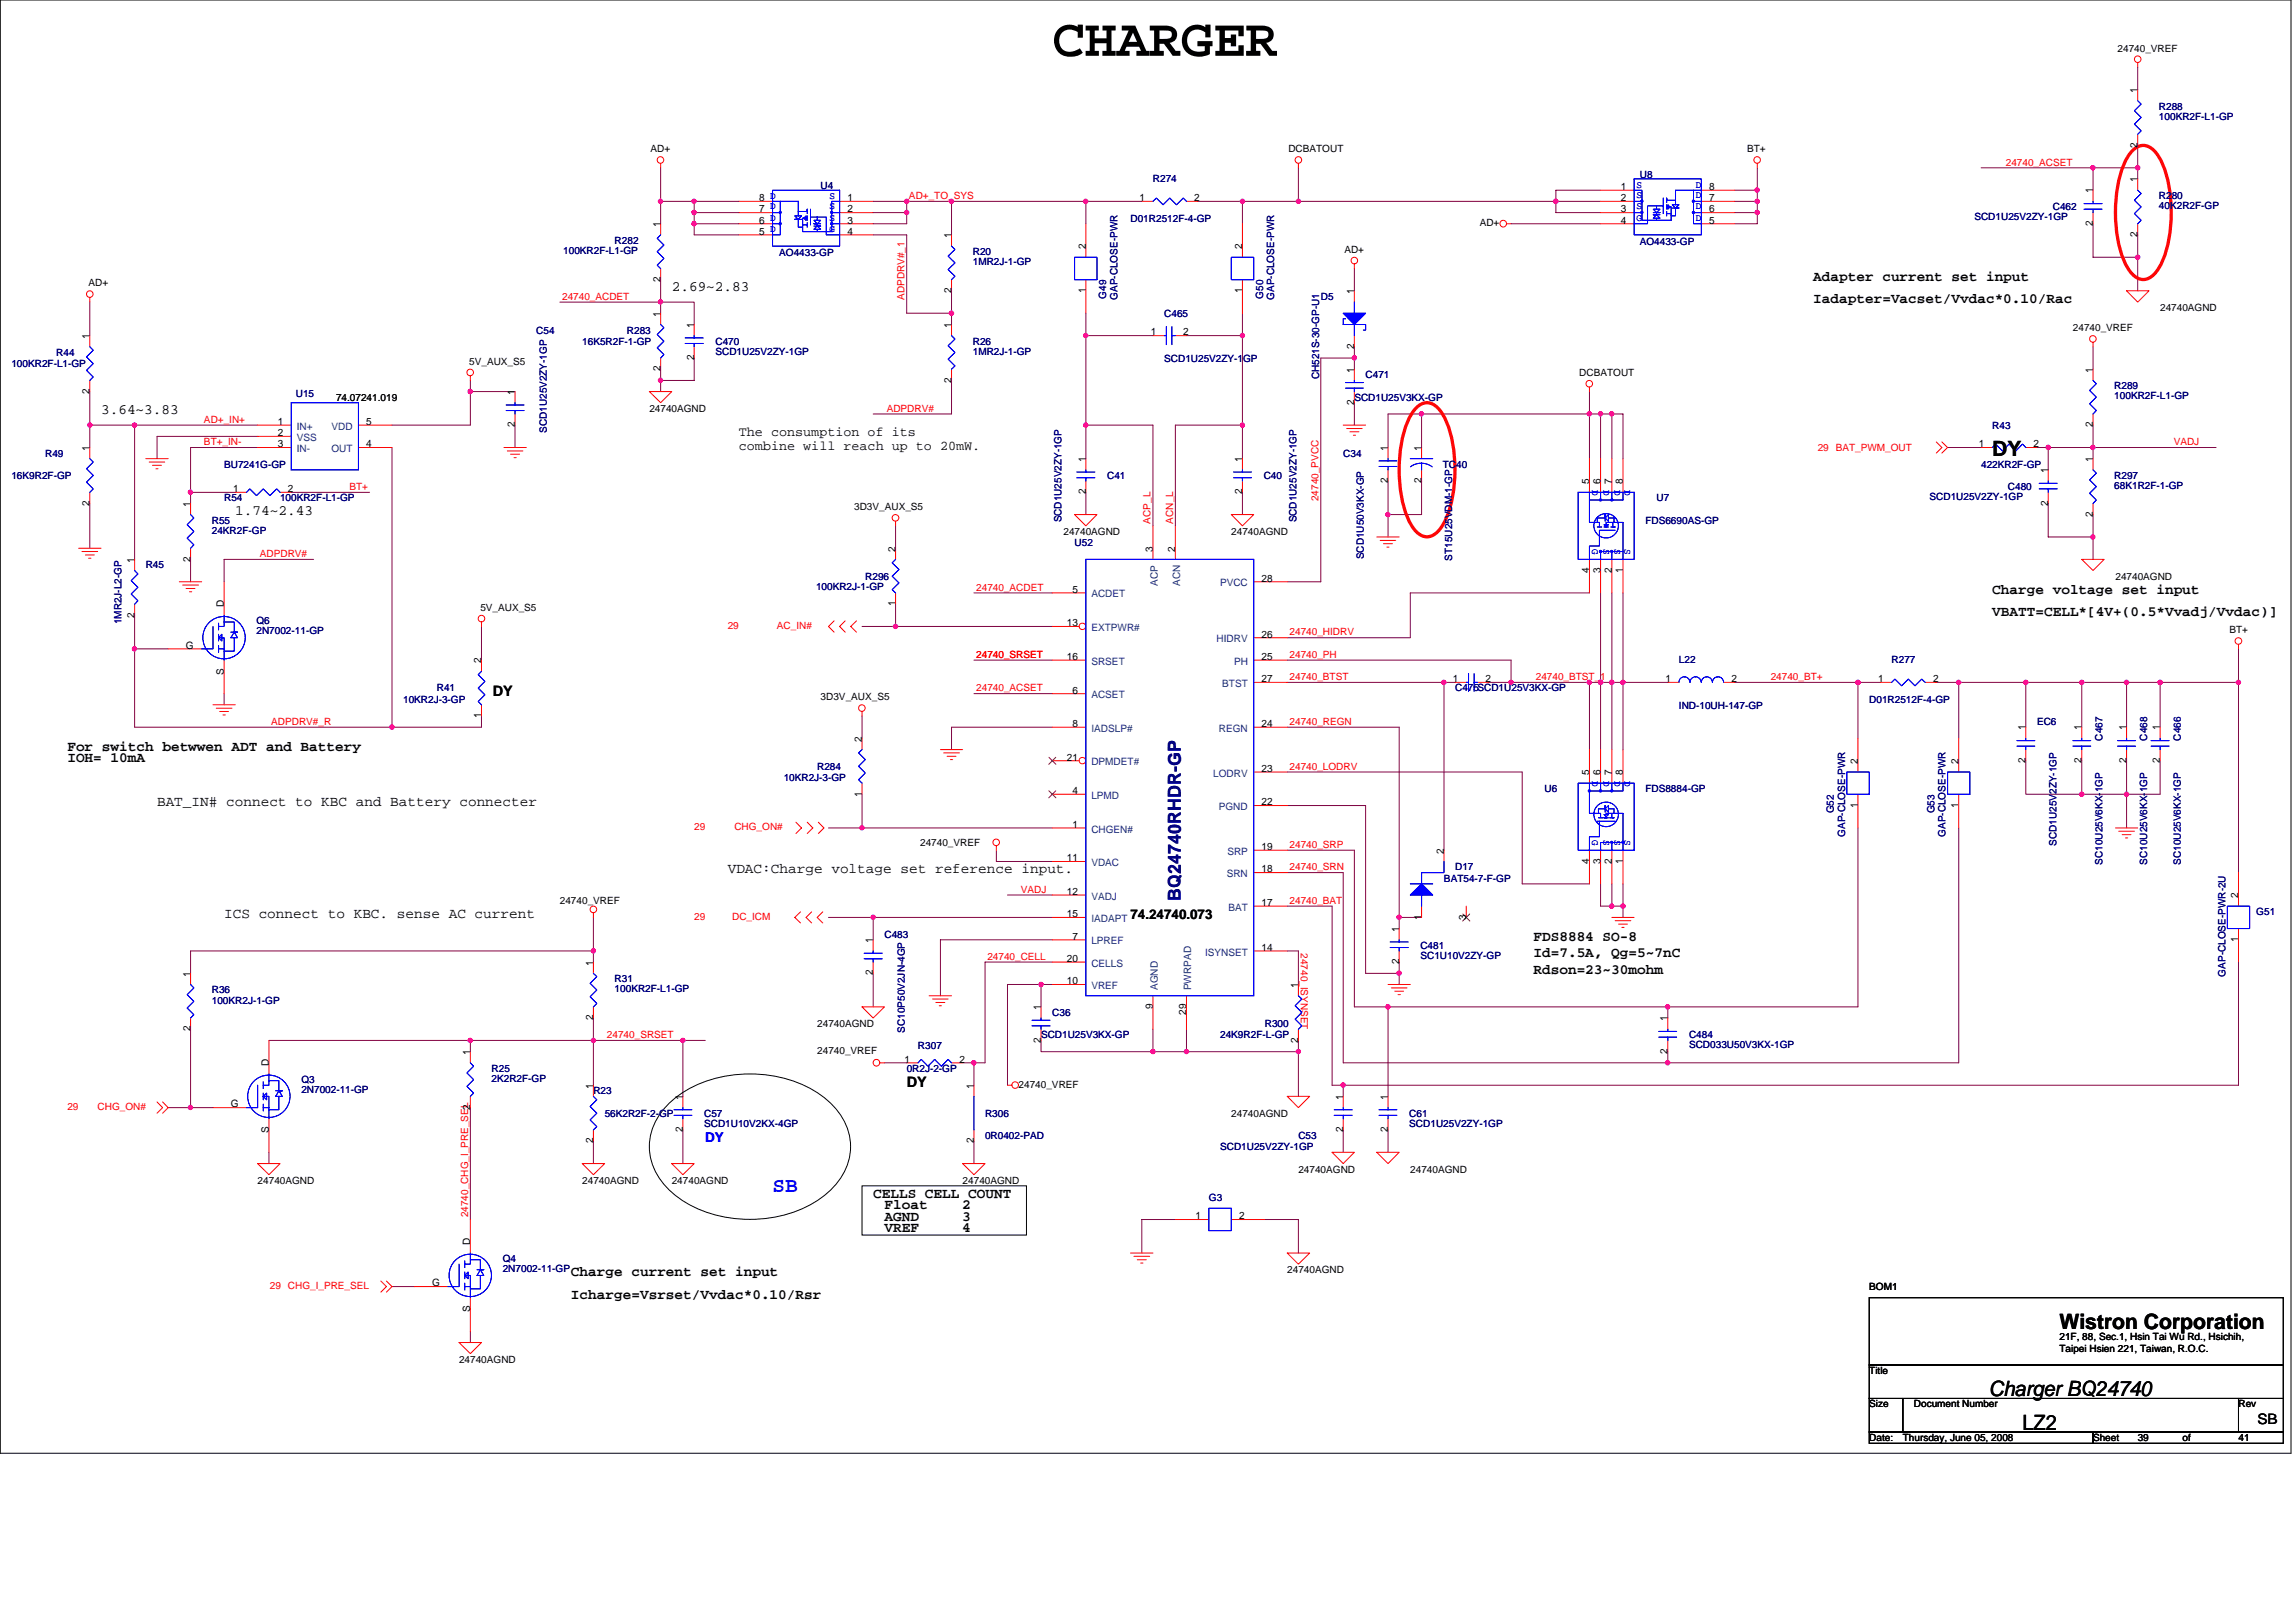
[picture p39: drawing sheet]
<svg xmlns="http://www.w3.org/2000/svg" width="297mm" height="210mm" viewBox="0 0 297 210" stroke-linecap="round" stroke-linejoin="round" font-family="sans-serif">
<defs><g id="words">
<text font-size="6.9" x="136.1" y="7.2">CHARGER</text>
<g font-size="2.7">
<text x="257.7" y="59">DY</text>
<text x="266.4" y="171.9">Wistron Corporation</text>
<text x="257.3" y="180.7">Charger BQ24740</text>
<text x="261.7" y="185">LZ2</text>
</g>
<text font-size="2.7" fill="#00f" x="99.9" y="154.3">SB</text>
<text font-size="2.3" fill="#000080" x="152.8" y="116.5" transform="rotate(-90 152.8 116.5)">BQ24740RHDR-GP</text>
<g font-size="1.9">
<text x="86.9" y="37.7">2.69~2.83</text>
<text x="234.6" y="36.3">Adapter current set input</text>
<text x="234.6" y="39.2">Iadapter=Vacset/Vvdac*0.10/Rac</text>
<text x="13.1" y="53.6">3.64~3.83</text>
<text x="30.4" y="66.7">1.74~2.43</text>
<text x="257.7" y="76.9">Charge voltage set input</text>
<text x="257.7" y="79.8">VBATT=CELL*[4V+(0.5*Vvadj/Vvdac)]</text>
<text x="63.8" y="90">DY</text>
<text x="8.7" y="97.1">For switch betwwen ADT and Battery</text>
<text x="8.7" y="98.6">IOH= 10mA</text>
<text x="20.3" y="104.3">BAT_IN# connect to KBC and Battery connecter</text>
<text x="94.1" y="113">VDAC:Charge voltage set reference input.</text>
<text x="29" y="118.8">ICS connect to KBC. sense AC current</text>
<text x="198.4" y="121.8">FDS8884 SO-8</text>
<text x="198.4" y="123.9">Id=7.5A, Qg=5~7nC</text>
<text x="198.4" y="126">Rdson=23~30mohm</text>
<text x="117.3" y="140.7">DY</text>
<text x="113" y="155">CELLS CELL COUNT</text>
<text x="114.4" y="156.5">Float</text>
<text x="114.4" y="157.9">AGND</text>
<text x="114.4" y="159.4">VREF</text>
<text x="124.5" y="156.5">2</text>
<text x="124.5" y="157.9">3</text>
<text x="124.5" y="159.4">4</text>
<text x="73.9" y="165.2">Charge current set input</text>
<text x="73.9" y="168.1">Icharge=Vsrset/Vvdac*0.10/Rsr</text>
<text x="292.1" y="184.2">SB</text>
</g>
<g font-size="1.7">
<text x="95.6" y="56.4">The consumption of its</text>
<text x="95.6" y="58.2">combine will reach up to 20mW.</text>
<text x="146.3" y="118.9">74.24740.073</text>
</g>
<text font-size="1.7" fill="#00f" x="91.2" y="147.8">DY</text>
<g font-size="1.3">
<text x="274" y="6.7">24740_VREF</text>
<text x="276.5" y="12" transform="rotate(-90 276.5 12)">1</text>
<text x="84.2" y="19.7">AD+</text>
<text x="166.7" y="19.7">DCBATOUT</text>
<text x="226" y="19.7">BT+</text>
<text x="276.5" y="23.6" transform="rotate(-90 276.5 23.6)">1</text>
<text x="276.5" y="19.1" transform="rotate(-90 276.5 19.1)">2</text>
<text x="85.4" y="29.4" transform="rotate(-90 85.4 29.4)">1</text>
<text x="98.2" y="28.9">6</text>
<text x="98.2" y="27.5">7</text>
<text x="98.2" y="26">8 D</text>
<text x="109.6" y="26">1</text>
<text x="109.6" y="27.5">2</text>
<text x="109.6" y="28.9">3</text>
<text x="147.4" y="26">1</text>
<text x="154.5" y="26">2</text>
<text x="191.4" y="29.3">AD+</text>
<text x="209.7" y="24.6">1</text>
<text x="209.7" y="26">2</text>
<text x="209.7" y="27.5">3</text>
<text x="209.7" y="28.9">4</text>
<text x="221.1" y="28.9">5</text>
<text x="221.1" y="27.5">6</text>
<text x="221.1" y="26">7</text>
<text x="221.1" y="24.6">8</text>
<text x="270.8" y="29.3" transform="rotate(-90 270.8 29.3)">2</text>
<text x="270.8" y="25" transform="rotate(-90 270.8 25)">1</text>
<text x="98.2" y="30.4">5</text>
<text x="109.6" y="30.4">4</text>
<text x="123.1" y="30.8" transform="rotate(-90 123.1 30.8)">1</text>
<text x="140.5" y="32.3" transform="rotate(-90 140.5 32.3)">2</text>
<text x="160.7" y="32.3" transform="rotate(-90 160.7 32.3)">2</text>
<text x="173.9" y="32.7">AD+</text>
<text x="276.5" y="30.7" transform="rotate(-90 276.5 30.7)">2</text>
<text x="11.5" y="37.1">AD+</text>
<text x="85.4" y="41" transform="rotate(-90 85.4 41)">1</text>
<text x="85.4" y="36.5" transform="rotate(-90 85.4 36.5)">2</text>
<text x="123.1" y="37.9" transform="rotate(-90 123.1 37.9)">2</text>
<text x="140.5" y="37.9" transform="rotate(-90 140.5 37.9)">1</text>
<text x="160.7" y="37.9" transform="rotate(-90 160.7 37.9)">1</text>
<text x="175.2" y="38.1" transform="rotate(-90 175.2 38.1)">1</text>
<text x="279.5" y="40.3">24740AGND</text>
<text x="11.6" y="43.9" transform="rotate(-90 11.6 43.9)">1</text>
<text x="60.7" y="47.2">5V_AUX_S5</text>
<text x="89.8" y="46.6" transform="rotate(-90 89.8 46.6)">2</text>
<text x="89.8" y="42.4" transform="rotate(-90 89.8 42.4)">1</text>
<text x="123.1" y="42.4" transform="rotate(-90 123.1 42.4)">1</text>
<text x="148.9" y="43.4">1</text>
<text x="153.1" y="43.4">2</text>
<text x="175.2" y="45.2" transform="rotate(-90 175.2 45.2)">2</text>
<text x="268.2" y="42.9">24740_VREF</text>
<text x="11.6" y="51" transform="rotate(-90 11.6 51)">2</text>
<text x="43.5" y="51.8">74.07241.019</text>
<text x="66.6" y="51.1" transform="rotate(-90 66.6 51.1)">1</text>
<text x="84" y="53.3">24740AGND</text>
<text x="85.4" y="48.1" transform="rotate(-90 85.4 48.1)">2</text>
<text x="123.1" y="49.5" transform="rotate(-90 123.1 49.5)">2</text>
<text x="175.2" y="52.4" transform="rotate(-90 175.2 52.4)">2</text>
<text x="175.2" y="48.2" transform="rotate(-90 175.2 48.2)">1</text>
<text x="204.3" y="48.7">DCBATOUT</text>
<text x="270.8" y="48.2" transform="rotate(-90 270.8 48.2)">1</text>
<text x="11.6" y="58.3" transform="rotate(-90 11.6 58.3)">1</text>
<text x="35.9" y="55">1</text>
<text x="35.9" y="56.5">2</text>
<text x="35.9" y="57.9">3</text>
<text x="47.4" y="57.9">4</text>
<text x="47.4" y="55">5</text>
<text x="66.6" y="55.3" transform="rotate(-90 66.6 55.3)">2</text>
<text x="140.5" y="59.8" transform="rotate(-90 140.5 59.8)">1</text>
<text x="160.7" y="59.8" transform="rotate(-90 160.7 59.8)">1</text>
<text x="179.6" y="58.3" transform="rotate(-90 179.6 58.3)">1</text>
<text x="183.9" y="58.3" transform="rotate(-90 183.9 58.3)">1</text>
<text x="256" y="57.9">1</text>
<text x="263.1" y="57.9">2</text>
<text x="270.8" y="59.8" transform="rotate(-90 270.8 59.8)">1</text>
<text x="270.8" y="55.3" transform="rotate(-90 270.8 55.3)">2</text>
<text x="11.6" y="65.4" transform="rotate(-90 11.6 65.4)">2</text>
<text x="24.6" y="65.6" transform="rotate(-90 24.6 65.6)">1</text>
<text x="30.2" y="63.7">1</text>
<text x="37.2" y="63.7">2</text>
<text x="140.5" y="64" transform="rotate(-90 140.5 64)">2</text>
<text x="160.7" y="64" transform="rotate(-90 160.7 64)">2</text>
<text x="179.6" y="62.5" transform="rotate(-90 179.6 62.5)">2</text>
<text x="183.9" y="62.5" transform="rotate(-90 183.9 62.5)">2</text>
<text x="205.6" y="62.7" transform="rotate(-90 205.6 62.7)">5</text>
<text x="207" y="62.7" transform="rotate(-90 207 62.7)">6</text>
<text x="208.5" y="62.7" transform="rotate(-90 208.5 62.7)">7</text>
<text x="209.9" y="62.7" transform="rotate(-90 209.9 62.7)">8</text>
<text x="265" y="65.4" transform="rotate(-90 265 65.4)">2</text>
<text x="265" y="61.2" transform="rotate(-90 265 61.2)">1</text>
<text x="110.5" y="66">3D3V_AUX_S5</text>
<text x="115.8" y="71.4" transform="rotate(-90 115.8 71.4)">2</text>
<text x="137.6" y="69.2">24740AGND</text>
<text x="149.1" y="71.4" transform="rotate(-90 149.1 71.4)">3</text>
<text x="152" y="71.4" transform="rotate(-90 152 71.4)">2</text>
<text x="159.3" y="69.2">24740AGND</text>
<text x="270.8" y="66.9" transform="rotate(-90 270.8 66.9)">2</text>
<text x="17.4" y="72.8" transform="rotate(-90 17.4 72.8)">1</text>
<text x="24.6" y="72.7" transform="rotate(-90 24.6 72.7)">2</text>
<text x="138.7" y="76.7">5</text>
<text x="163.2" y="75.3">28</text>
<text x="205.6" y="74.1" transform="rotate(-90 205.6 74.1)">4</text>
<text x="207" y="74.1" transform="rotate(-90 207 74.1)">3</text>
<text x="208.5" y="74.1" transform="rotate(-90 208.5 74.1)">2</text>
<text x="209.9" y="74.1" transform="rotate(-90 209.9 74.1)">1</text>
<text x="273.7" y="75">24740AGND</text>
<text x="17.4" y="79.9" transform="rotate(-90 17.4 79.9)">2</text>
<text x="24.1" y="83.9">G</text>
<text x="29" y="78.6" transform="rotate(-90 29 78.6)">D</text>
<text x="62.1" y="79.1">5V_AUX_S5</text>
<text x="115.8" y="78.5" transform="rotate(-90 115.8 78.5)">1</text>
<text x="138" y="81">13</text>
<text x="163.2" y="82.5">26</text>
<text x="288.4" y="82">BT+</text>
<text x="29" y="87.3" transform="rotate(-90 29 87.3)">S</text>
<text x="62.3" y="85.9" transform="rotate(-90 62.3 85.9)">2</text>
<text x="138" y="85.4">16</text>
<text x="138.7" y="89.7">6</text>
<text x="163.2" y="85.4">25</text>
<text x="163.2" y="88.3">27</text>
<text x="188" y="88.3">1</text>
<text x="192.2" y="88.3">2</text>
<text x="215.5" y="88.3">1</text>
<text x="224" y="88.3">2</text>
<text x="243" y="88.3">1</text>
<text x="250.1" y="88.3">2</text>
<text x="62.3" y="92.9" transform="rotate(-90 62.3 92.9)">1</text>
<text x="106.2" y="90.6">3D3V_AUX_S5</text>
<text x="111.5" y="96" transform="rotate(-90 111.5 96)">2</text>
<text x="138.7" y="94.1">8</text>
<text x="163.2" y="94.1">24</text>
<text x="262.1" y="94.5" transform="rotate(-90 262.1 94.5)">1</text>
<text x="269.3" y="94.5" transform="rotate(-90 269.3 94.5)">1</text>
<text x="275.1" y="94.5" transform="rotate(-90 275.1 94.5)">1</text>
<text x="279.4" y="94.5" transform="rotate(-90 279.4 94.5)">1</text>
<text x="138" y="98.4">21</text>
<text x="163.2" y="99.9">23</text>
<text x="205.6" y="100.3" transform="rotate(-90 205.6 100.3)">5</text>
<text x="207" y="100.3" transform="rotate(-90 207 100.3)">6</text>
<text x="208.5" y="100.3" transform="rotate(-90 208.5 100.3)">7</text>
<text x="209.9" y="100.3" transform="rotate(-90 209.9 100.3)">8</text>
<text x="240.3" y="98.9" transform="rotate(-90 240.3 98.9)">2</text>
<text x="253.4" y="98.9" transform="rotate(-90 253.4 98.9)">2</text>
<text x="262.1" y="98.7" transform="rotate(-90 262.1 98.7)">2</text>
<text x="269.3" y="98.7" transform="rotate(-90 269.3 98.7)">2</text>
<text x="275.1" y="98.7" transform="rotate(-90 275.1 98.7)">2</text>
<text x="279.4" y="98.7" transform="rotate(-90 279.4 98.7)">2</text>
<text x="111.5" y="103.1" transform="rotate(-90 111.5 103.1)">1</text>
<text x="138.7" y="102.8">4</text>
<text x="138.7" y="107.1">1</text>
<text x="163.2" y="104.2">22</text>
<text x="240.3" y="104.5" transform="rotate(-90 240.3 104.5)">1</text>
<text x="253.4" y="104.5" transform="rotate(-90 253.4 104.5)">1</text>
<text x="119" y="109.5">24740_VREF</text>
<text x="138" y="111.5">11</text>
<text x="163.2" y="110">19</text>
<text x="163.2" y="112.9">18</text>
<text x="186.8" y="110.5" transform="rotate(-90 186.8 110.5)">2</text>
<text x="205.6" y="111.8" transform="rotate(-90 205.6 111.8)">4</text>
<text x="207" y="111.8" transform="rotate(-90 207 111.8)">3</text>
<text x="208.5" y="111.8" transform="rotate(-90 208.5 111.8)">2</text>
<text x="209.9" y="111.8" transform="rotate(-90 209.9 111.8)">1</text>
<text x="72.4" y="117">24740_VREF</text>
<text x="138" y="115.8">12</text>
<text x="138" y="118.7">15</text>
<text x="163.2" y="117.2">17</text>
<text x="183.9" y="119" transform="rotate(-90 183.9 119)">1</text>
<text x="189.7" y="119" transform="rotate(-90 189.7 119)">3</text>
<text x="289.6" y="116.2" transform="rotate(-90 289.6 116.2)">2</text>
<text x="76.7" y="124.9" transform="rotate(-90 76.7 124.9)">1</text>
<text x="112.9" y="122" transform="rotate(-90 112.9 122)">1</text>
<text x="138" y="124.5">20</text>
<text x="138.7" y="121.6">7</text>
<text x="163.2" y="123">14</text>
<text x="181" y="124.8" transform="rotate(-90 181 124.8)">2</text>
<text x="181" y="120.6" transform="rotate(-90 181 120.6)">1</text>
<text x="289.6" y="121.9" transform="rotate(-90 289.6 121.9)">1</text>
<text x="24.6" y="126.4" transform="rotate(-90 24.6 126.4)">1</text>
<text x="112.9" y="126.2" transform="rotate(-90 112.9 126.2)">2</text>
<text x="134.7" y="130.7" transform="rotate(-90 134.7 130.7)">1</text>
<text x="138" y="127.4">10</text>
<text x="149.1" y="130.6" transform="rotate(-90 149.1 130.6)">9</text>
<text x="153.5" y="131.3" transform="rotate(-90 153.5 131.3)">29</text>
<text x="168" y="127.8" transform="rotate(-90 168 127.8)">1</text>
<text x="24.6" y="133.5" transform="rotate(-90 24.6 133.5)">2</text>
<text x="34.8" y="138" transform="rotate(-90 34.8 138)">D</text>
<text x="60.8" y="136.5" transform="rotate(-90 60.8 136.5)">1</text>
<text x="76.7" y="132" transform="rotate(-90 76.7 132)">2</text>
<text x="105.7" y="136.4">24740_VREF</text>
<text x="105.7" y="132.9">24740AGND</text>
<text x="117" y="137.5">1</text>
<text x="124.1" y="137.5">2</text>
<text x="134.7" y="134.9" transform="rotate(-90 134.7 134.9)">2</text>
<text x="168" y="134.9" transform="rotate(-90 168 134.9)">2</text>
<text x="215.7" y="136.4" transform="rotate(-90 215.7 136.4)">2</text>
<text x="215.7" y="132.2" transform="rotate(-90 215.7 132.2)">1</text>
<text x="29.9" y="143.3">G</text>
<text x="60.8" y="143.6" transform="rotate(-90 60.8 143.6)">2</text>
<text x="76.7" y="140.9" transform="rotate(-90 76.7 140.9)">1</text>
<text x="88.3" y="142.3" transform="rotate(-90 88.3 142.3)">1</text>
<text x="126" y="140.9" transform="rotate(-90 126 140.9)">1</text>
<text x="131.8" y="140.7">24740_VREF</text>
<text x="173.8" y="142.3" transform="rotate(-90 173.8 142.3)">1</text>
<text x="179.6" y="142.3" transform="rotate(-90 179.6 142.3)">1</text>
<text x="34.8" y="146.7" transform="rotate(-90 34.8 146.7)">S</text>
<text x="76.7" y="148" transform="rotate(-90 76.7 148)">2</text>
<text x="88.3" y="146.5" transform="rotate(-90 88.3 146.5)">2</text>
<text x="126" y="148" transform="rotate(-90 126 148)">2</text>
<text x="159.3" y="144.5">24740AGND</text>
<text x="173.8" y="146.5" transform="rotate(-90 173.8 146.5)">2</text>
<text x="179.6" y="146.5" transform="rotate(-90 179.6 146.5)">2</text>
<text x="33.3" y="153.2">24740AGND</text>
<text x="75.3" y="153.2">24740AGND</text>
<text x="86.9" y="153.2">24740AGND</text>
<text x="124.5" y="153.2">24740AGND</text>
<text x="168" y="151.7">24740AGND</text>
<text x="182.5" y="151.7">24740AGND</text>
<text x="60.8" y="161.1" transform="rotate(-90 60.8 161.1)">D</text>
<text x="154.7" y="157.8">1</text>
<text x="160.3" y="157.8">2</text>
<text x="55.9" y="166.5">G</text>
<text x="166.5" y="164.8">24740AGND</text>
<text x="241.8" y="166.9">BOM1</text>
<text x="60.8" y="169.8" transform="rotate(-90 60.8 169.8)">S</text>
<text x="266.4" y="173.5">21F, 88, Sec.1, Hsin Tai Wu Rd., Hsichih,</text>
<text x="59.4" y="176.3">24740AGND</text>
<text x="241.8" y="177.8">Title</text>
<text x="266.4" y="174.9">Taipei Hsien 221, Taiwan, R.O.C.</text>
<text x="241.8" y="182.1">Size</text>
<text x="247.6" y="182.1">Document Number</text>
<text x="289.6" y="182.1">Rev</text>
<text x="241.8" y="186.5">Date:</text>
<text x="246.2" y="186.5">Thursday, June 05, 2008</text>
<text x="270.8" y="186.5">Sheet</text>
<text x="276.6" y="186.5">39</text>
<text x="282.4" y="186.5">of</text>
<text x="289.6" y="186.5">41</text>
</g>
<g font-size="1.3" fill="#000080">
<text x="279.3" y="14.2">R288</text>
<text x="279.3" y="15.5">100KR2F-L1-GP</text>
<text x="149.2" y="23.6">R274</text>
<text x="212.2" y="23">U8</text>
<text x="106.2" y="24.5">U4</text>
<text x="146.3" y="28.7">D01R2512F-4-GP</text>
<text x="255.4" y="28.5">SCD1U25V2ZY-1GP</text>
<text x="265.6" y="27.2">C462</text>
<text x="279.3" y="25.8">R280</text>
<text x="279.3" y="27.1">40K2R2F-GP</text>
<text x="72.9" y="32.9">100KR2F-L1-GP</text>
<text x="79.5" y="31.6">R282</text>
<text x="100.8" y="33.2">AO4433-GP</text>
<text x="125.9" y="33">R20</text>
<text x="125.9" y="34.3">1MR2J-1-GP</text>
<text x="212.2" y="31.7">AO4433-GP</text>
<text x="143.1" y="38.7" transform="rotate(-90 143.1 38.7)">G49</text>
<text x="144.6" y="38.8" transform="rotate(-90 144.6 38.8)">GAP-CLOSE-PWR</text>
<text x="150.6" y="41">C465</text>
<text x="163.4" y="38.7" transform="rotate(-90 163.4 38.7)">G50</text>
<text x="164.8" y="38.8" transform="rotate(-90 164.8 38.8)">GAP-CLOSE-PWR</text>
<text x="170.9" y="38.8">D5</text>
<text x="1.5" y="47.5">100KR2F-L1-GP</text>
<text x="7.3" y="46">R44</text>
<text x="69.4" y="43.2">C54</text>
<text x="75.3" y="44.6">16K5R2F-1-GP</text>
<text x="81.1" y="43.2">R283</text>
<text x="92.6" y="44.6">C470</text>
<text x="92.6" y="45.9">SCD1U25V2ZY-1GP</text>
<text x="125.9" y="44.6">R26</text>
<text x="125.9" y="45.9">1MR2J-1-GP</text>
<text x="150.6" y="46.9">SCD1U25V2ZY-1GP</text>
<text x="38.3" y="51.4">U15</text>
<text x="170.6" y="49.1" transform="rotate(-90 170.6 49.1)">CH521S-30-GP-U1</text>
<text x="175.2" y="51.8">SCD1U25V3KX-GP</text>
<text x="176.7" y="48.9">C471</text>
<text x="273.5" y="50.4">R289</text>
<text x="273.5" y="51.7">100KR2F-L1-GP</text>
<text x="5.8" y="59.1">R49</text>
<text x="70.7" y="56" transform="rotate(-90 70.7 56)">SCD1U25V2ZY-1GP</text>
<text x="173.8" y="59.1">C34</text>
<text x="257.7" y="55.5">R43</text>
<text x="1.5" y="62">16K9R2F-GP</text>
<text x="29" y="60.5">BU7241G-GP</text>
<text x="29" y="64.9">R54</text>
<text x="36.2" y="64.9">100KR2F-L1-GP</text>
<text x="143.2" y="62">C41</text>
<text x="163.5" y="62">C40</text>
<text x="186.7" y="60.5">TC40</text>
<text x="214.3" y="64.9">U7</text>
<text x="249.6" y="64.7">SCD1U25V2ZY-1GP</text>
<text x="256.3" y="60.5">422KR2F-GP</text>
<text x="259.8" y="63.4">C480</text>
<text x="273.5" y="62">R297</text>
<text x="273.5" y="63.3">68K1R2F-1-GP</text>
<text x="27.4" y="67.8">R55</text>
<text x="27.4" y="69.1">24KR2F-GP</text>
<text x="137.3" y="67.6" transform="rotate(-90 137.3 67.6)">SCD1U25V2ZY-1GP</text>
<text x="139" y="70.7">U52</text>
<text x="167.7" y="67.6" transform="rotate(-90 167.7 67.6)">SCD1U25V2ZY-1GP</text>
<text x="212.9" y="67.8">FDS6690AS-GP</text>
<text x="18.9" y="73.6">R45</text>
<text x="105.6" y="76.3">100KR2J-1-GP</text>
<text x="111.9" y="75">R296</text>
<text x="176.4" y="72.4" transform="rotate(-90 176.4 72.4)">SCD1U50V3KX-GP</text>
<text x="187.9" y="72.5" transform="rotate(-90 187.9 72.5)">ST15U25VDM-1-GP</text>
<text x="15.7" y="80.8" transform="rotate(-90 15.7 80.8)">1MR2J-L2-GP</text>
<text x="33.2" y="80.8">Q6</text>
<text x="33.2" y="82.1">2N7002-11-GP</text>
<text x="56.5" y="89.5">R41</text>
<text x="188.3" y="89.5">C475SCD1U25V3KX-GP</text>
<text x="217.2" y="85.9">L22</text>
<text x="244.7" y="85.9">R277</text>
<text x="52.2" y="90.9">10KR2J-3-GP</text>
<text x="217.2" y="91.8">IND-10UH-147-GP</text>
<text x="241.8" y="90.9">D01R2512F-4-GP</text>
<text x="263.5" y="93.8">EC6</text>
<text x="272" y="95.8" transform="rotate(-90 272 95.8)">C467</text>
<text x="277.8" y="95.8" transform="rotate(-90 277.8 95.8)">C468</text>
<text x="282.1" y="95.8" transform="rotate(-90 282.1 95.8)">C466</text>
<text x="101.4" y="101.1">10KR2J-3-GP</text>
<text x="105.7" y="99.6">R284</text>
<text x="199.8" y="102.5">U6</text>
<text x="212.9" y="102.5">FDS8884-GP</text>
<text x="237.2" y="105.3" transform="rotate(-90 237.2 105.3)">G52</text>
<text x="250.3" y="105.3" transform="rotate(-90 250.3 105.3)">G53</text>
<text x="188.3" y="112.6">D17</text>
<text x="238.7" y="108.3" transform="rotate(-90 238.7 108.3)">GAP-CLOSE-PWR</text>
<text x="251.7" y="108.3" transform="rotate(-90 251.7 108.3)">GAP-CLOSE-PWR</text>
<text x="266" y="109.5" transform="rotate(-90 266 109.5)">SCD1U25V2ZY-1GP</text>
<text x="272" y="111.9" transform="rotate(-90 272 111.9)">SC10U25V6KX-1GP</text>
<text x="277.8" y="111.9" transform="rotate(-90 277.8 111.9)">SC10U25V6KX-1GP</text>
<text x="282.1" y="111.9" transform="rotate(-90 282.1 111.9)">SC10U25V6KX-1GP</text>
<text x="186.8" y="114.1">BAT54-7-F-GP</text>
<text x="291.9" y="118.4">G51</text>
<text x="114.4" y="121.3">C483</text>
<text x="183.8" y="122.8">C481</text>
<text x="183.8" y="124.1">SC1U10V2ZY-GP</text>
<text x="27.4" y="128.6">R36</text>
<text x="27.4" y="129.9">100KR2J-1-GP</text>
<text x="79.5" y="127.1">R31</text>
<text x="79.5" y="128.4">100KR2F-L1-GP</text>
<text x="136.1" y="131.5">C36</text>
<text x="287.9" y="126.4" transform="rotate(-90 287.9 126.4)">GAP-CLOSE-PWR-2U</text>
<text x="117.1" y="133.6" transform="rotate(-90 117.1 133.6)">SC10P50V2JN-4GP</text>
<text x="118.8" y="135.8">R307</text>
<text x="134.7" y="134.4">SCD1U25V3KX-GP</text>
<text x="157.9" y="134.4">24K9R2F-L-GP</text>
<text x="163.6" y="132.9">R300</text>
<text x="218.5" y="134.4">C484</text>
<text x="218.5" y="135.7">SCD033U50V3KX-1GP</text>
<text x="39" y="140.1">Q3</text>
<text x="39" y="141.5">2N7002-11-GP</text>
<text x="63.6" y="138.7">R25</text>
<text x="63.6" y="140">2K2R2F-GP</text>
<text x="76.8" y="141.6">R23</text>
<text x="117.3" y="138.7">0R2J-2-GP</text>
<text x="78.2" y="144.5">56K2R2F-2-GP</text>
<text x="91.1" y="144.5">C57</text>
<text x="91.1" y="145.8">SCD1U10V2KX-4GP</text>
<text x="127.4" y="144.5">R306</text>
<text x="127.4" y="147.4">0R0402-PAD</text>
<text x="157.9" y="148.8">SCD1U25V2ZY-1GP</text>
<text x="168" y="147.4">C53</text>
<text x="182.3" y="144.5">C61</text>
<text x="182.3" y="145.8">SCD1U25V2ZY-1GP</text>
<text x="156.4" y="155.4">G3</text>
<text x="65" y="163.3">Q4</text>
<text x="65" y="164.6">2N7002-11-GP</text>
</g>
<g font-size="1.3" fill="#f00">
<text x="259.5" y="21.4">24740_ACSET</text>
<text x="117.6" y="25.8">AD+_TO_SYS</text>
<text x="72.7" y="38.8">24740_ACDET</text>
<text x="117" y="38.8" transform="rotate(-90 117 38.8)">ADPDRV#_1</text>
<text x="114.7" y="53.3">ADPDRV#</text>
<text x="26.4" y="57.6">BT+_IN-</text>
<text x="26.4" y="54.7">AD+_IN+</text>
<text x="235.2" y="58.4">29 BAT_PWM_OUT</text>
<text x="281.2" y="57.6">VADJ</text>
<text x="45.2" y="63.4">BT+</text>
<text x="170.6" y="64.9" transform="rotate(-90 170.6 64.9)">24740_PVCC</text>
<text x="148.9" y="67.8" transform="rotate(-90 148.9 67.8)">ACP_L</text>
<text x="151.8" y="67.8" transform="rotate(-90 151.8 67.8)">ACN_L</text>
<text x="33.6" y="72.1">ADPDRV#</text>
<text x="126.3" y="76.4">24740_ACDET</text>
<text x="94.1" y="81.4">29</text>
<text x="100.5" y="81.4">AC_IN#</text>
<text x="166.8" y="82.2">24740_HIDRV</text>
<text x="126.3" y="85.1">24740_SRSET</text>
<text x="126.3" y="89.5">24740_ACSET</text>
<text x="166.8" y="88">24740_BTST</text>
<text x="166.8" y="85.1">24740_PH</text>
<text x="198.7" y="88">24740_BTST_1</text>
<text x="229.1" y="88">24740_BT+</text>
<text x="35.1" y="93.8">ADPDRV#_R</text>
<text x="166.8" y="93.8">24740_REGN</text>
<text x="166.8" y="99.6">24740_LODRV</text>
<text x="89.8" y="107.4">29</text>
<text x="95" y="107.4">CHG_ON#</text>
<text x="166.8" y="109.7">24740_SRP</text>
<text x="166.8" y="112.6">24740_SRN</text>
<text x="89.8" y="119">29</text>
<text x="94.7" y="119">DC_ICM</text>
<text x="132.1" y="115.5">VADJ</text>
<text x="166.8" y="117">24740_BAT</text>
<text x="127.7" y="124.2">24740_CELL</text>
<text x="168.3" y="123.4" transform="rotate(90 168.3 123.4)">24740_ISYNSET</text>
<text x="78.5" y="134.3">24740_SRSET</text>
<text x="8.7" y="143.6">29</text>
<text x="12.6" y="143.6">CHG_ON#</text>
<text x="60.6" y="157.5" transform="rotate(-90 60.6 157.5)">24740_CHG_I_PRE_SEL</text>
<text x="34.9" y="166.8">29 CHG_I_PRE_SEL</text>
</g>
<g font-size="1.3" fill="#00f">
<text x="99.6" y="30">D</text>
<text x="99.6" y="28.6">D</text>
<text x="99.6" y="27.1">D</text>
<text x="99.6" y="25.8">D</text>
<text x="107.3" y="25.8">S</text>
<text x="107.3" y="27.1">S</text>
<text x="107.3" y="28.6">S</text>
<text x="107.3" y="30">G</text>
<text x="211.7" y="24.3">S</text>
<text x="211.7" y="25.7">S</text>
<text x="211.7" y="27.1">S</text>
<text x="211.7" y="28.6">G</text>
<text x="219.4" y="28.6">D</text>
<text x="219.4" y="27.1">D</text>
<text x="219.4" y="25.7">D</text>
<text x="219.4" y="24.3">D</text>
<text x="206" y="63.4" transform="rotate(90 206 63.4)">D</text>
<text x="207.4" y="63.4" transform="rotate(90 207.4 63.4)">D</text>
<text x="208.9" y="63.4" transform="rotate(90 208.9 63.4)">D</text>
<text x="210.2" y="63.4" transform="rotate(90 210.2 63.4)">D</text>
<text x="206" y="71.1" transform="rotate(90 206 71.1)">G</text>
<text x="207.4" y="71.1" transform="rotate(90 207.4 71.1)">S</text>
<text x="208.9" y="71.1" transform="rotate(90 208.9 71.1)">S</text>
<text x="210.2" y="71.1" transform="rotate(90 210.2 71.1)">S</text>
<text x="206" y="101" transform="rotate(90 206 101)">D</text>
<text x="207.4" y="101" transform="rotate(90 207.4 101)">D</text>
<text x="208.9" y="101" transform="rotate(90 208.9 101)">D</text>
<text x="210.2" y="101" transform="rotate(90 210.2 101)">D</text>
<text x="206" y="108.7" transform="rotate(90 206 108.7)">G</text>
<text x="207.4" y="108.7" transform="rotate(90 207.4 108.7)">S</text>
<text x="208.9" y="108.7" transform="rotate(90 208.9 108.7)">S</text>
<text x="210.2" y="108.7" transform="rotate(90 210.2 108.7)">S</text>
</g>
<g font-size="1.3" fill="#004080">
<text x="38.4" y="55.6">IN+</text>
<text x="38.4" y="57.1">VSS</text>
<text x="38.4" y="58.5">IN-</text>
<text x="42.9" y="58.5">OUT</text>
<text x="42.9" y="55.6">VDD</text>
<text x="141.2" y="77.3">ACDET</text>
<text x="149.8" y="75.8" transform="rotate(-90 149.8 75.8)">ACP</text>
<text x="152.7" y="75.8" transform="rotate(-90 152.7 75.8)">ACN</text>
<text x="157.8" y="75.9">PVCC</text>
<text x="141.2" y="81.7">EXTPWR#</text>
<text x="157.4" y="83.1">HIDRV</text>
<text x="141.2" y="86">SRSET</text>
<text x="158.1" y="88.9">BTST</text>
<text x="159.7" y="86">PH</text>
<text x="141.2" y="94.7">IADSLP#</text>
<text x="141.2" y="90.4">ACSET</text>
<text x="157.7" y="94.7">REGN</text>
<text x="141.2" y="99">DPMDET#</text>
<text x="157" y="100.5">LODRV</text>
<text x="141.2" y="103.4">LPMD</text>
<text x="141.2" y="107.7">CHGEN#</text>
<text x="157.7" y="104.8">PGND</text>
<text x="141.2" y="112.1">VDAC</text>
<text x="158.7" y="113.5">SRN</text>
<text x="158.8" y="110.6">SRP</text>
<text x="141.2" y="116.4">VADJ</text>
<text x="141.2" y="119.3">IADAPT</text>
<text x="158.9" y="117.9">BAT</text>
<text x="141.2" y="122.2">LPREF</text>
<text x="141.2" y="125.1">CELLS</text>
<text x="155.9" y="123.7">ISYNSET</text>
<text x="141.2" y="128">VREF</text>
<text x="149.8" y="128.1" transform="rotate(-90 149.8 128.1)">AGND</text>
<text x="154.1" y="128.1" transform="rotate(-90 154.1 128.1)">PWRPAD</text>
</g>
</g></defs>
<path d="M0 0h296.4v188.1h-296.4zM86.9 142.5a16.2 16.2 0 0 1 14.5-3 11.9 11.9 0 0 1 7.9 5.7 7.2 7.2 0 0 1-1.3 8.2 14.5 14.5 0 0 1-11 4.4 15.3 15.3 0 0 1-10.1-3.5 7.5 7.5 0 0 1-2.1-9.1l.5-1 .7-.9zM111.5 153.5h21.3v6.3h-21.3zM241.8 167.9h53.6v8.7h-53.6zM241.8 176.6h53.6v4.4h-53.6zM241.8 185.3h29v1.5h-29zM241.8 181h4.4v4.3h-4.4zM246.2 181h43.4v4.3h-43.4zM270.8 185.3h24.6v1.5h-24.6zM289.6 181h5.8v4.3h-5.8z" fill="none" stroke="#000" stroke-width=".13"/>
<g fill="none" stroke="#800040" stroke-width=".13">
<path d="M276.6 8.7v2.9M276.6 18.8v2.9M11.6 39.1v4.3M72.4 39.1h17.4v2.9M85.5 21.7v7.3M85.5 36.2v4.3M85.5 26.1h10.1M89.8 26.1v4.3h5.8M89.8 27.5h5.8M89.8 29h5.8M113 26.1h34.7M113 27.5h4.3"/>
<path d="M113 30.4h4.3v10.1h5.8M117.3 26.1v2.9h-4.3M123.1 26.1v4.3M123.1 37.6v4.4M140.5 26.1v2.9M155 26.1h52.1M160.7 26.1v2.9M168 21.7v4.4M175.2 34.8v2.8M195.5 29h11.6M207.1 24.6h-5.8v2.9h5.8M224.4 24.6h2.9"/>
<path d="M224.4 26.1h2.9M224.4 27.5h2.9M227.3 21.7v7.3h-2.9M256.3 21.7h14.5M270.8 21.7h5.8v1.5M270.8 21.7v2.9M270.8 29v4.3h5.8M276.6 30.4v7.2M11.6 55h21.7M11.6 50.7v7.2M17.4 55v17.4M33.3 57.9h-8.6v7.3"/>
<path d="M33.3 56.5h-13v2.9M50.7 57.9v36.2M60.9 49.2v5.8h-10.2M60.9 50.7h5.7M66.6 55v2.9M85.5 47.8v2.9M89.8 46.3v2.9h-4.3M123.1 49.2v4.4h-10.1M140.5 40.5v18.9M140.5 55h8.7v13.1M140.5 43.4h8.7M153.5 43.4h7.2"/>
<path d="M160.7 55h-8.6v13.1M160.7 40.5v18.9M175.2 44.9v1.4h-4.3v29h-4.4M175.2 46.3v1.5M175.2 52.1v2.9M179.6 57.9v-4.3h30.4v5.8M183.9 53.6v4.3M205.6 50.7v8.7M207.1 53.6v5.8M208.5 53.6v5.8M252 57.9h4.3M263.5 57.9h1.5"/>
<path d="M265 57.9h5.8v1.5M265 57.9v2.9M270.8 55v2.9h15.9M270.8 44.9v2.9M11.6 65.2v5.8M17.4 79.6v14.5h44.9v-1.4M24.7 72.4v2.9M24.7 63.7h5.7M37.7 63.7h10.1M40.6 72.4h-11.6v2.9M115.9 68.1v2.9M115.9 78.2v2.9"/>
<path d="M126 76.7h10.1M140.5 63.7v2.9M160.7 63.7v2.9M179.6 62.3v7.2M183.9 62.3v4.3h-4.3M205.6 76.7h-23.1v5.8h-16M207.1 76.7v20.3M208.5 76.7v20.3M210 76.7v20.3M265 65.2v4.3h5.8M270.8 66.6v5.8M17.4 84h4.4"/>
<path d="M29 89.8v1.4M62.3 81.1v4.3M111.5 92.7v2.8M111.5 81.1h24.6M126 85.4h10.1M126 89.8h10.1M136.1 94.1h-13v2.9M166.5 94.1h14.5v26.1M166.5 88.3h21.8M166.5 85.4h29v2.9M166.5 99.9h30.4v14.5h8.7M186.8 88.3v21.7"/>
<path d="M192.6 88.3h23.2M205.6 88.3v8.7M224.4 88.3h18.9M240.4 88.3v7.2M250.5 88.3h39.1M253.4 88.3v7.2M262.1 98.4v4.4h7.2M262.1 88.3v5.8M269.3 88.3v5.8M269.3 98.4v4.4M275.1 88.3v5.8M275.1 98.4v8.7"/>
<path d="M279.5 88.3v5.8M279.5 98.4v4.4h-10.2M289.6 84v28.9M76.8 118.7v5.8M107.2 107.1h28.9M107.2 118.7h28.9M111.5 102.8v4.3M113 118.7v2.9M128.9 110v1.5h7.2M130.3 115.8h5.8M166.5 110h8.7v20.3h4.4M166.5 104.2h10.2v21.8h4.3"/>
<path d="M166.5 117.3h5.8v23.1h117.3v-15.9M181 118.7h2.9M207.1 114.4v2.9h2.9M208.5 114.4v2.9M210 114.4v4.3M240.4 107.1v23.2h-24.6M253.4 107.1v30.4h-79.6v-24.6h-7.3M24.7 133.2v10.1M34.8 134.6h56.4M60.9 134.6v1.5M76.8 131.7v8.7M76.8 123.1h-52.1v2.9"/>
<path d="M88.3 134.6v7.3M113 126v4.3M114.4 137.5h2.9M126 137.5v2.9M134.7 134.6v1.5h14.5M134.7 127.4v2.9M136.1 124.5h-8.7v13h-2.9M136.1 127.4h-5.8v13M136.1 121.6h-14.4v7.3M149.2 136.1h18.8M149.2 133.2v2.9M153.5 133.2v2.9"/>
<path d="M166.5 123.1h1.5v4.3M168 134.6v7.3M179.6 130.3h36.2v1.4M179.6 130.3v11.6M181 124.5v2.9M215.8 136.1v1.4M21.8 143.3h5.8M34.8 149.1v1.5M60.9 143.3v14.5M76.8 147.7v2.9M88.3 146.2v4.4M126 147.7v2.9"/>
<path d="M152.1 157.8h-4.4v4.4M163.6 157.8h4.4v4.4M173.8 140.4v1.5M173.8 146.2v2.9M179.6 146.2v2.9M50.7 166.5h2.9M60.9 172.3v1.4"/>
</g>
<g fill="#f0f" stroke="#f0f" stroke-width=".13">
<circle cx="183.9" cy="53.5" r=".28"/>
<circle cx="140.5" cy="26.1" r=".28"/>
<circle cx="240.4" cy="88.3" r=".28"/>
<circle cx="215.7" cy="130.3" r=".28"/>
<circle cx="227.3" cy="24.6" r=".28"/>
<circle cx="201.3" cy="26.1" r=".28"/>
<circle cx="168" cy="26.1" r=".28"/>
<circle cx="50.7" cy="94.1" r=".29"/>
<circle cx="17.4" cy="84" r=".28"/>
<circle cx="24.6" cy="63.7" r=".28"/>
<circle cx="60.8" cy="50.7" r=".28"/>
<circle cx="17.4" cy="55" r=".28"/>
<circle cx="11.6" cy="55" r=".28"/>
<circle cx="153.5" cy="136.1" r=".28"/>
<circle cx="179.5" cy="66.6" r=".28"/>
<circle cx="149.2" cy="136.1" r=".28"/>
<circle cx="181" cy="125.9" r=".28"/>
<circle cx="89.8" cy="27.5" r=".28"/>
<circle cx="89.8" cy="28.9" r=".28"/>
<circle cx="181" cy="118.7" r=".28"/>
<circle cx="279.5" cy="88.3" r=".28"/>
<circle cx="117.3" cy="27.5" r=".28"/>
<circle cx="205.6" cy="88.3" r=".28"/>
<circle cx="195.5" cy="88.3" r=".28"/>
<circle cx="117.3" cy="26.1" r=".28"/>
<circle cx="276.6" cy="33.3" r=".28"/>
<circle cx="123.1" cy="26.1" r=".28"/>
<circle cx="123.1" cy="40.5" r=".28"/>
<circle cx="276.6" cy="21.7" r=".28"/>
<circle cx="270.8" cy="21.7" r=".28"/>
<circle cx="215.7" cy="137.5" r=".28"/>
<circle cx="210" cy="88.3" r=".28"/>
<circle cx="270.8" cy="69.5" r=".28"/>
<circle cx="265" cy="57.9" r=".28"/>
<circle cx="270.8" cy="57.9" r=".28"/>
<circle cx="85.4" cy="26.1" r=".28"/>
<circle cx="208.5" cy="53.5" r=".28"/>
<circle cx="205.6" cy="53.5" r=".28"/>
<circle cx="207.1" cy="53.5" r=".28"/>
<circle cx="160.7" cy="26.1" r=".28"/>
<circle cx="186.8" cy="88.3" r=".28"/>
<circle cx="207.1" cy="88.3" r=".28"/>
<circle cx="208.5" cy="88.3" r=".28"/>
<circle cx="210" cy="117.3" r=".28"/>
<circle cx="208.5" cy="117.3" r=".28"/>
<circle cx="113" cy="118.7" r=".28"/>
<circle cx="134.7" cy="127.4" r=".28"/>
<circle cx="168" cy="136.1" r=".28"/>
<circle cx="89.8" cy="26.1" r=".28"/>
<circle cx="227.3" cy="27.5" r=".28"/>
<circle cx="227.3" cy="26.1" r=".28"/>
<circle cx="60.8" cy="134.6" r=".28"/>
<circle cx="76.8" cy="123" r=".28"/>
<circle cx="24.6" cy="143.3" r=".28"/>
<circle cx="126" cy="137.5" r=".28"/>
<circle cx="275.1" cy="88.3" r=".28"/>
<circle cx="179.5" cy="130.3" r=".28"/>
<circle cx="289.6" cy="88.3" r=".28"/>
<circle cx="115.9" cy="81.1" r=".28"/>
<circle cx="269.3" cy="102.8" r=".28"/>
<circle cx="275.1" cy="102.8" r=".28"/>
<circle cx="85.4" cy="39.1" r=".28"/>
<circle cx="85.4" cy="49.2" r=".28"/>
<circle cx="173.8" cy="140.4" r=".28"/>
<circle cx="111.5" cy="107.1" r=".28"/>
<circle cx="175.2" cy="46.3" r=".28"/>
<circle cx="140.5" cy="55" r=".28"/>
<circle cx="160.7" cy="55" r=".28"/>
<circle cx="160.7" cy="43.4" r=".28"/>
<circle cx="269.3" cy="88.3" r=".28"/>
<circle cx="262.1" cy="88.3" r=".28"/>
<circle cx="253.4" cy="88.3" r=".28"/>
<circle cx="140.5" cy="43.4" r=".28"/>
<circle cx="88.3" cy="134.6" r=".28"/>
<circle cx="76.8" cy="134.6" r=".28"/>
</g>
<g fill="none" stroke="#f00" stroke-width=".13">
<path d="M276.6 8.1v.6M11.6 38.5v.6M85.5 21.1v.6M160.7 29v4.3M160.7 36.2v4.3M168 21.1v.6M175.2 34.2v.6M194.9 29h.6M227.3 21.1v.6M275.1 37.6h2.9l-1.4 1.5zM276.6 23.2v1.4M276.6 29v1.4"/>
<path d="M11.6 43.4v1.5M11.6 49.2v1.5M11.6 57.9v1.5M18.9 59.4h2.9M19.3 59.8h2M60.9 48.6v.6M65.2 57.9h2.9M65.6 58.4h2M66.1 58.8h1.1M66.5 59.2h.3M84 50.7h2.9l-1.4 1.4zM85.5 40.5v1.5"/>
<path d="M85.5 46.3v1.5M89.8 42v1.4M89.8 44.9v1.4M123.1 42v1.4M123.1 47.8v1.4M140.5 59.4v1.4M149.2 43.4h1.4M152.1 43.4h1.4M160.7 59.4v1.4M173.8 55h2.9M174.2 55.5h2M174.6 55.9h1.2"/>
<path d="M175.1 56.3h.3M183.9 57.9v1.5M205.6 50.1v.6M250.5 57.2l.7 .7-.7 .7M251.2 57.2l.8 .7-.8 .7M270.8 44.3v.6M270.8 47.8v1.4M270.8 53.6v1.4M10.2 71h2.9M10.6 71.4h2M11 71.8h1.2M11.5 72.2h.3"/>
<path d="M11.6 63.7v1.5M19.7 60.2h1.2M20.2 60.7h.2M23.2 75.3h2.9M23.6 75.7h2.1M24.1 76.2h1.1M24.5 76.6h.3M24.7 65.2v1.4M24.7 71v1.4M29 75.3v4.3M115.9 67.5v.6M115.9 71v1.4"/>
<path d="M115.9 76.7v1.5M136.1 76.7h4.4M139 66.6h2.9l-1.4 1.5zM140.5 62.3v1.4M159.3 66.6h2.9l-1.5 1.5zM160.7 62.3v1.4M178.1 69.5h2.9M178.6 69.9h2M179 70.4h1.1M179.4 70.8h.3M183.9 60.8v1.5M265 60.8v1.5"/>
<path d="M265 63.7v1.5M269.3 72.4h2.9l-1.4 1.4zM21.8 84h4.3M27.6 91.2h2.8M28 91.7h2M28.4 92.1h1.2M28.8 92.5h.3M29 85.4v4.4M62.3 80.5v.6M107.9 80.3l-.7 .8 .7 .7M109.3 80.3l-.7 .8 .7 .7M110.8 80.3l-.7 .8 .7 .7"/>
<path d="M111.5 92.1v.6M111.5 95.5v1.5M121.7 97h2.8M122.1 97.4h2M122.5 97.9h1.2M123 98.3h.3M136.1 85.4h4.4M136.1 94.1h4.4M205.6 97v4.3M207.1 97v4.3M208.5 97v4.3M210 97v4.3"/>
<path d="M243.3 88.3h1.4M249.1 88.3h1.4M262.1 94.1v1.4M262.1 97v1.4M289.6 83.4v.6M76.8 118.1v.6M103 106.4l.7 .7-.7 .8M103.6 118l-.8 .7 .8 .7M104.4 106.4l.8 .7-.8 .8M105 118l-.7 .7 .7 .7M105.9 106.4l.7 .7-.7 .8M106.4 118l-.7 .7 .7 .7"/>
<path d="M111.5 101.3v1.5M128.9 109.5v.5M162.2 104.2h4.3M183.9 117.3v1.4M186.8 110v1.5M189.7 117.3v1.4M205.6 110v4.4M207.1 110v4.4M208.5 118.7h2.9M208.5 110v4.4M209 119.1h2M209.4 119.6h1.1"/>
<path d="M210 110v4.4M273.7 107.1h2.9M274.1 107.6h2M274.5 108h1.2M275 108.4h.3M34.8 134.6v4.4M60.9 136.1v1.4M76.8 124.5v1.5M76.8 130.3v1.4M111.5 130.3h2.9l-1.4 1.4zM113 121.6v1.5M113 124.5v1.5"/>
<path d="M113.8 137.5h.6M120.2 128.9h2.9M120.6 129.3h2.1M121.1 129.7h1.1M121.5 130.2h.3M134.7 130.3v1.4M134.7 133.2v1.4M136.1 127.4h4.4M168 127.4v1.5M168 133.2v1.4M179.6 127.4h2.9M180 127.8h2"/>
<path d="M180.4 128.3h1.2M180.9 128.7h.3M181 120.2v1.4M181 123.1v1.4M209.8 120h.3M215.8 131.7v1.5M215.8 134.6v1.5M20.3 142.6l.7 .7-.7 .8M21 142.6l.8 .7-.8 .8M27.6 143.3h4.3M33.3 150.6h2.9l-1.4 1.4zM34.8 144.8v4.3"/>
<path d="M60.9 141.9v1.4M75.3 150.6h2.9l-1.4 1.4zM86.9 150.6h2.9l-1.5 1.4zM124.5 150.6h2.9l-1.4 1.4zM130.3 140.4h.6M166.5 141.9h2.9l-1.4 1.4zM172.3 149.1h2.9l-1.4 1.5zM178.1 149.1h2.9l-1.4 1.5zM49.3 165.8l.7 .7-.7 .7M50 165.8l.7 .7-.7 .7M59.4 173.7h2.9l-1.4 1.5zM146.3 162.2h2.9"/>
<path d="M146.7 162.6h2M147.1 163h1.2M147.6 163.4h.3M166.5 162.2h2.9l-1.4 1.4z"/>
<circle cx="276.6" cy="7.7" r=".43"/>
<circle cx="11.6" cy="38.1" r=".43"/>
<circle cx="85.4" cy="20.7" r=".43"/>
<circle cx="168" cy="20.7" r=".43"/>
<circle cx="175.2" cy="33.7" r=".43"/>
<circle cx="194.5" cy="28.9" r=".43"/>
<circle cx="227.3" cy="20.7" r=".43"/>
<circle cx="60.8" cy="48.2" r=".43"/>
<circle cx="205.6" cy="49.7" r=".43"/>
<circle cx="270.8" cy="43.9" r=".43"/>
<circle cx="115.9" cy="67" r=".43"/>
<circle cx="62.3" cy="80.1" r=".43"/>
<circle cx="111.5" cy="91.6" r=".43"/>
<circle cx="289.6" cy="83" r=".43"/>
<circle cx="76.8" cy="117.7" r=".43"/>
<circle cx="128.9" cy="109" r=".43"/>
<circle cx="113.4" cy="137.5" r=".43"/>
<circle cx="131.3" cy="140.4" r=".43"/>
</g>
<path d="M276.1 19.3a1.82 1.82 0 0 1 2.8 .5 11.9 11.9 0 0 1 2 6.3 16.4 16.4 0 0 1-1.5 8.4 2.72 2.72 0 0 1-2.1 1.7 2.7 2.7 0 0 1-2.1-1.7 17.2 17.2 0 0 1-1.1-11 8.1 8.1 0 0 1 2-4.2zM183.5 52.6a1.82 1.82 0 0 1 2.8 .5 11.9 11.9 0 0 1 1.9 6.3 16.4 16.4 0 0 1-1.5 8.4 2.72 2.72 0 0 1-2.1 1.7 2.71 2.71 0 0 1-2.1-1.7 17.2 17.2 0 0 1-1.1-11 8.1 8.1 0 0 1 2.1-4.2z" fill="none" stroke="#f00" stroke-width=".42"/>
<g fill="none" stroke="#00f" stroke-width=".13">
<path d="M159.3 33.3h2.9v2.9h-2.9zM276.6 24.6l.4 .4-.9 .9 .9 .9-.9 .8 .9 .9-.4 .5M11.6 44.9l.5 .4-.9 .9 .9 .9-.9 .8 .9 .9-.5 .4M11.6 59.4l.5 .4-.9 .9 .9 .8-.9 .9 .9 .9-.5 .4M85.5 42l.4 .4-.9 .9 .9 .9-.9 .8 .9 .9-.4 .4M88.6 43.7h2.4M88.6 44.4h2.4M89.8 43.4v.3M89.8 44.4v.5M123.1 43.4l.4 .5-.8 .8 .8 .9-.8 .9 .8 .8-.4 .5M150.6 43.4h.3M150.9 42.3v2.3"/>
<path d="M151.6 43.4h.5M151.6 42.3v2.3M182.5 59.4h2.9M183.9 59.9v.9M270.8 49.2l.4 .5-.9 .8 .9 .9-.9 .9 .9 .8-.4 .5M24.7 66.6l.4 .4-.9 .9 .9 .9-.9 .8 .9 .9-.4 .5M29 79.6v1.5h-.7M115.9 72.4l-.5 .4 .9 .9-.9 .9 .9 .8-.9 .9 .5 .4M139.3 61.1h2.3M139.3 61.8h2.3M140.5 60.8v.3M140.5 61.8v.5"/>
<path d="M159.6 61.1h2.3M159.6 61.8h2.3M160.7 60.8v.3M160.7 61.8v.5M182.5 60.4a2.29 2.29 0 0 1 1.4-.5 2.35 2.35 0 0 1 1.4 .5M263.8 62.5h2.3M263.8 63.3h2.3M265 62.3v.2M265 63.3v.4M27.6 81.1v2.9h-1.5M28.3 84h.7v1.4M28.3 82.5h.7v1.5"/>
<path d="M28.3 80.6v.9M28.3 82.1v.9M28.3 83.5v.9M28.7 82.1v.9l-.4-.5zM29 80.5h1.3v1.3h.4h-.8M30.3 81.8l.4 .7h-.8zM30.3 82.5v1.8h-1.3M111.5 97l-.4 .4 .8 .9-.8 .9 .8 .8-.8 .9 .4 .4M244.7 88.3l.4-.4 .9 .9 .9-.9 .9 .9 .8-.9 .5 .4M260.9 95.8h2.3M260.9 96.6h2.3M262.1 95.5v.3"/>
<path d="M262.1 96.6v.4M182.5 114.4h2.9M183.9 115.8v1.5M186.8 111.5v1.4h-2.9v1.5M204.2 101.3h7.2v8.7h-7.2zM205.5 102.2h.2v.2h-.2zM205.6 101.3v4h1.5v.5M206.6 106.3h2.4M206.8 105.8h.6M206.9 106.3v2h-1.3v1.7M207 102.2h.2v.2h-.2zM207.1 110v-1h2.9v1"/>
<path d="M207.1 101.3v1.1M207.5 105.4h.6l-.3 .3v.1v-.1zM207.5 105.8h.6M207.7 105.1v-.9v.5l.4-.5v.9l-.4-.4h-.9v.6M207.8 105.4v-.1h2.2v3.7M208.1 104.7h.7v.6M208.4 108.9h.2v.2h-.2zM208.4 102.2h.2v.2h-.2zM208.5 105.3v.5h.3h-.6M208.5 101.3v1.1M208.5 109v1M209.9 108.9h.2v.2h-.2z"/>
<path d="M210 101.3v1.1h-4.4M34.1 140v.9M34.8 139v1.4h-.7M34.8 139.8h1.3v1.4h.4h-.8M60.9 137.5l.4 .5-.9 .9 .9 .8-.9 .9 .9 .9-.4 .4M76.8 126l.4 .4-.9 .9 .9 .8-.9 .9 .9 .9-.4 .4M111.8 123.4h2.3M111.8 124.1h2.3M113 123.1v.3M113 124.1v.4M133.5 132h2.3M133.5 132.8h2.3"/>
<path d="M134.7 131.7v.3M134.7 132.8v.4M168 128.9l.4 .4-.8 .9 .8 .8-.8 .9 .8 .9-.4 .4M179.8 121.9h2.4M179.8 122.6h2.4M181 121.6v.3M181 122.6v.5M214.6 133.5h2.3M214.6 134.2h2.3M215.8 133.2v.3M215.8 134.2v.4M33.3 140.4v2.9h-1.4"/>
<path d="M34.1 143.3h.7v1.5M34.1 141.9h.7v1.4M34.1 141.9l.4-.4v.8zM34.1 141.5v.8M34.1 142.9v.9M36.1 141.2l.4 .7h-.8zM36.1 141.9v1.7h-1.3"/>
<circle cx="29" cy="82.5" r="2.75"/>
<circle cx="207.8" cy="105.4" r="1.59"/>
<circle cx="34.8" cy="141.9" r="2.75"/>
</g>
<path d="M189.2 118.3l1 .9M190.1 118.3l-.9 .9" fill="none" stroke="#804000" stroke-width=".13"/>
<g fill="#00f" stroke="#00f" stroke-width=".13">
<path d="M182.5 115.8l1.4-1.4 1.5 1.4z" fill-rule="evenodd"/>
<path d="M182.5 115.8l1.4-1.4 1.5 1.4z" fill-rule="evenodd"/>
</g>
<circle cx="140" cy="98.4" r=".42" fill="#fff" stroke="#f00" stroke-width=".13"/>
<path d="M136.1 98.4h3.5" fill="none" stroke="#f00" stroke-width=".13"/>
<path d="M135.7 98l.9 .9M136.6 98l-.9 .9" fill="none" stroke="#804000" stroke-width=".13"/>
<circle cx="140" cy="81.1" r=".42" fill="#fff" stroke="#f00" stroke-width=".13"/>
<g fill="none" stroke="#f00" stroke-width=".13">
<path d="M276.6 11.6v1.4M276.6 17.4v1.4M85.5 29v1.4M85.5 34.8v1.4M95.6 26.1h4.3M95.6 27.5h4.3M95.6 29h4.3M95.6 30.4h4.3M108.6 26.1h4.4M108.6 27.5h4.4M108.6 29h4.4M108.6 30.4h4.4"/>
<path d="M123.1 30.4v1.5M123.1 36.2v1.4M140.5 29v4.3M140.5 36.2v4.3M147.7 26.1h1.5M153.5 26.1h1.5M175.2 37.6v1.5M207.1 26.1h4.3M207.1 27.5h4.3M207.1 29h4.3M207.1 24.6h4.3M220.1 26.1h4.3"/>
<path d="M220.1 27.5h4.3M220.1 29h4.3M220.1 24.6h4.3M270.8 24.6v1.5M270.8 27.5v1.5M33.3 57.9h4.4M33.3 55h4.4M33.3 56.5h4.4M46.4 57.9h4.3M46.4 55h4.3M66.6 50.7v1.4M66.6 53.6v1.4"/>
<path d="M175.2 43.4v1.5M175.2 47.8v1.4M175.2 50.7v1.4M179.6 57.9v1.5M205.6 59.4v4.3M207.1 59.4v4.3M208.5 59.4v4.3M210 59.4v4.3M256.3 57.9h1.4M262.1 57.9h1.4M270.8 59.4v1.4M17.4 72.4v1.4"/>
<path d="M17.4 78.2v1.4M30.4 63.7h1.5M36.2 63.7h1.5M149.2 68.1v4.3M152.1 68.1v4.3M162.2 75.3h4.3M179.6 60.8v1.5M205.6 72.4v4.3M207.1 72.4v4.3M208.5 72.4v4.3M210 72.4v4.3M270.8 65.2v1.4"/>
<path d="M62.3 85.4v1.5M62.3 91.2v1.5M136.1 81.1h3.5M136.1 89.8h4.4M162.2 82.5h4.3M162.2 85.4h4.3M162.2 88.3h4.3M162.2 94.1h4.3M162.2 99.9h4.3M188.3 88.3h1.4M191.2 88.3h1.4M215.8 88.3h1.4"/>
<path d="M223 88.3h1.4M240.4 95.5v4.4M253.4 95.5v4.4M269.3 94.1v1.4M269.3 97v1.4M275.1 94.1v1.4M275.1 97v1.4M279.5 94.1v1.4M279.5 97v1.4M136.1 102.8h4.4M136.1 107.1h4.4M136.1 111.5h4.4"/>
<path d="M136.1 115.8h4.4M136.1 118.7h4.4M162.2 112.9h4.3M162.2 117.3h4.3M162.2 110h4.3M240.4 102.8v4.3M253.4 102.8v4.3M289.6 112.9v4.4M24.7 126v1.4M24.7 131.7v1.5M117.3 137.5h1.5M123.1 137.5h1.4"/>
<path d="M136.1 121.6h4.4M136.1 124.5h4.4M149.2 128.9v4.3M153.5 128.9v4.3M162.2 123.1h4.3M289.6 120.2v4.3M60.9 157.8v4.4M76.8 140.4v1.5M76.8 146.2v1.5M88.3 141.9v1.4M88.3 144.8v1.4M126 140.4v1.5"/>
<path d="M126 146.2v1.5M152.1 157.8h4.3M159.3 157.8h4.3M173.8 141.9v1.4M173.8 144.8v1.4M179.6 141.9v1.4M179.6 144.8v1.4M53.6 166.5h4.4M60.9 167.9v4.4"/>
</g>
<path d="M135.7 102.3l.9 1M136.6 102.3l-.9 1" fill="none" stroke="#804000" stroke-width=".13"/>
<g fill="none" stroke="#00f" stroke-width=".13">
<path d="M276.6 13l.4 .5-.9 .8 .9 .9-.9 .9 .9 .8-.4 .5M85.5 30.4l-.5 .4 .9 .9-.9 .9 .9 .8-.9 .9 .5 .5M99.9 24.6h8.7v7.3h-8.7zM99.9 26.1h3.4v1.8M99.9 29h1M99.9 27.5h1M100.8 28.8h.2v.2h-.2zM100.8 27.4h.2v.2h-.2zM100.9 26.1v4.3h-1M103.3 27.4h1.1v-.3v.5M103.7 28.4h-.9h.5l-.5-.5h.9l-.4 .5v1h.5M103.8 29.1h.6"/>
<path d="M104.3 27.9v.6l-.3-.3zM104.4 27.9v.6M104.4 28.8v.6M104.9 28.1h2v2.3h1.7M104.9 27.1v2M105.7 28.1v.4M105.7 29.7v.3M106.2 29h-.9h.4l-.4-.5h.9l-.5 .5v.3l-.4 .4h.9l-.5-.4h.5h-.9M107.5 27.4h.2v.2h-.2zM107.5 28.8h.2v.2h-.2zM107.6 29h1M107.6 27.5h1"/>
<path d="M108.6 26.1h-1v3.9h-3.8v-1.8h.6M123.1 31.9l.4 .4-.8 .8 .8 .9-.8 .9 .8 .9-.4 .4M139 33.3h2.9v2.9h-2.9zM149.2 26.1l.4-.5 .9 .9 .8-.9 .9 .9 .9-.9 .4 .5M175.2 39.1v1.4M211.4 24.6h1v3.9h3.8v-1.7h-.6M211.4 23.2h8.7v7.2h-8.7zM211.4 26.1h1M211.4 27.5h1M212.3 25.9h.2v.2h-.2zM212.3 27.4h.2v.2h-.2zM213.9 27.5h.9h-.5l.5-.4h-.9l.4 .4v.3l.5 .4h-.9l.4-.4h-.4h.9"/>
<path d="M214.3 26.6v.5M214.3 28.2v.3M215.2 26.6h-2.1v2.4h-1.7M215.2 25.6v2M215.6 27.6h.6M215.6 26.5v.6M215.6 27.4v.5M215.8 26.5l.2 .3-.2 .3zM216.3 26.9h.9h-.4l.4-.4h-.9l.5 .4v1h-.6M216.8 25.9h-1.2v-.3v.6M219 27.4h.2v.2h-.2zM219 25.9h.2v.2h-.2z"/>
<path d="M219.1 24.6v4.4h1M219.1 26.1h1M219.1 27.5h1M220.1 24.6h-3.3v1.9M269.6 26.4h2.3M269.6 27.1h2.3M270.8 26.1v.3M270.8 27.1v.4M37.7 52.1h8.7v8.7h-8.7zM65.5 52.4h2.3M65.5 53.1h2.3M66.6 52.1v.3"/>
<path d="M66.6 53.1v.5M174.1 41.3h-.3v.7h2.9v.7h-.3M174.1 49.5h2.3M174.1 50.2h2.3M175.2 42v1.4M175.2 49.2v.3M175.2 50.2v.5M178.4 59.6h2.3M179.6 59.4v.2M257.7 57.9l.5-.4 .9 .9 .8-.9 .9 .9 .9-.9 .4 .4M17.4 73.8l.4 .5-.8 .8 .8 .9-.8 .9 .8 .8-.4 .5M31.9 63.7l.4-.4 .9 .8 .9-.8 .8 .8 .9-.8 .4 .4"/>
<path d="M140.5 72.4h21.7v56.5h-21.7zM178.4 60.4h2.3M179.6 60.4v.4M204.2 63.7h7.2v8.7h-7.2zM205.6 63.7v3.9h1.3v.6M206.6 68.2h.6M207 71.3h.2v.2h-.2zM207 64.6h.2v.2h-.2zM207.1 63.7v1M207.5 68.2h.6M207.7 67.5v-.9v.4l.4-.4v.9l-.4-.5h-1.1v.6M207.8 68.2l.3-.3h-.6l.3 .3v-.6h2.2v4.8"/>
<path d="M208.1 67h.7v.6M208.4 71.3h.2v.2h-.2zM208.4 64.6h.2v.2h-.2zM208.5 63.7v1M208.5 71.4v1M208.7 67.6v.6h.3h-.6M209 68.6h-2.1v2.1h-1.3v1.7M210 71.4h-2.9v1M210 63.7v1h-4.4M270.8 60.8l.4 .4-.9 .9 .9 .9-.9 .8 .9 .9-.4 .5M62.3 86.9l-.4 .4 .8 .9-.8 .8 .8 .9-.8 .9 .4 .4M189.7 88.3h.3"/>
<path d="M190 87.2v2.3M190.7 88.3h.5M190.7 87.2v2.3M217.2 88.3a.71 .71 0 0 1 .7-.7 .71 .71 0 0 1 .7 .7 .73 .73 0 0 1 .8-.7 .73 .73 0 0 1 .7 .7 .72 .72 0 0 1 .7-.7 .72 .72 0 0 1 .7 .7M221.5 88.3a.72 .72 0 0 1 .8-.7 .72 .72 0 0 1 .7 .7M238.9 99.9h2.9v2.9h-2.9zM252 99.9h2.8v2.9h-2.8zM268.2 95.8h2.3M268.2 96.6h2.3M269.3 95.5v.3M269.3 96.6v.4M274 95.8h2.3"/>
<path d="M274 96.6h2.3M275.1 95.5v.3M275.1 96.6v.4M278.3 95.8h2.3M278.3 96.6h2.3M279.5 95.5v.3M279.5 96.6v.4M288.2 117.3h2.8v2.9h-2.8zM24.7 127.4l.4 .4-.9 .9 .9 .9-.9 .9 .9 .8-.4 .4M118.8 137.5l.4-.4 .9 .9 .8-.9 .9 .9 .9-.9 .4 .4M76.8 141.9l.4 .4-.9 .9 .9 .9-.9 .8 .9 .9-.4 .4M87.2 143.6h2.3"/>
<path d="M87.2 144.3h2.3M88.3 143.3v.3M88.3 144.3v.5M126 141.9v4.3M156.4 156.4h2.9v2.9h-2.9zM172.6 143.6h2.3M172.6 144.3h2.3M173.8 143.3v.3M173.8 144.3v.5M178.4 143.6h2.3M178.4 144.3h2.3M179.6 143.3v.3"/>
<path d="M179.6 144.3v.5M59.4 163.6v2.9h-1.4M60.1 166.5h.8v1.4M60.1 165.1h.8v1.4M60.1 163.2v.8M60.1 164.6v.9M60.1 166.1v.8M60.6 164.6v.9l-.5-.4zM60.9 162.2v1.4h-.8M60.9 163h1.2v1.3h.5h-.9M62.1 164.3l.5 .8h-.9zM62.1 165.1v1.7h-1.2"/>
<circle cx="207.8" cy="68" r="1.58"/>
<circle cx="60.8" cy="165" r="2.75"/>
</g>
<g fill="#00f" stroke="#00f" stroke-width=".13">
<path d="M173.8 40.5h2.9l-1.5 1.5z" fill-rule="evenodd"/>
<path d="M173.8 40.5h2.9l-1.5 1.5z" fill-rule="evenodd"/>
</g>
<g fill="#f0f" stroke="#f0f" stroke-width=".13">
<circle cx="183.9" cy="53.5" r=".28"/>
<circle cx="140.5" cy="26.1" r=".28"/>
<circle cx="240.4" cy="88.3" r=".28"/>
<circle cx="215.7" cy="130.3" r=".28"/>
<circle cx="227.3" cy="24.6" r=".28"/>
<circle cx="201.3" cy="26.1" r=".28"/>
<circle cx="168" cy="26.1" r=".28"/>
<circle cx="50.7" cy="94.1" r=".29"/>
<circle cx="17.4" cy="84" r=".28"/>
<circle cx="24.6" cy="63.7" r=".28"/>
<circle cx="60.8" cy="50.7" r=".28"/>
<circle cx="17.4" cy="55" r=".28"/>
<circle cx="11.6" cy="55" r=".28"/>
<circle cx="153.5" cy="136.1" r=".28"/>
<circle cx="179.5" cy="66.6" r=".28"/>
<circle cx="149.2" cy="136.1" r=".28"/>
<circle cx="181" cy="125.9" r=".28"/>
<circle cx="89.8" cy="27.5" r=".28"/>
<circle cx="89.8" cy="28.9" r=".28"/>
<circle cx="181" cy="118.7" r=".28"/>
<circle cx="279.5" cy="88.3" r=".28"/>
<circle cx="117.3" cy="27.5" r=".28"/>
<circle cx="205.6" cy="88.3" r=".28"/>
<circle cx="195.5" cy="88.3" r=".28"/>
<circle cx="117.3" cy="26.1" r=".28"/>
<circle cx="276.6" cy="33.3" r=".28"/>
<circle cx="123.1" cy="26.1" r=".28"/>
<circle cx="123.1" cy="40.5" r=".28"/>
<circle cx="276.6" cy="21.7" r=".28"/>
<circle cx="270.8" cy="21.7" r=".28"/>
<circle cx="215.7" cy="137.5" r=".28"/>
<circle cx="210" cy="88.3" r=".28"/>
<circle cx="270.8" cy="69.5" r=".28"/>
<circle cx="265" cy="57.9" r=".28"/>
<circle cx="270.8" cy="57.9" r=".28"/>
<circle cx="85.4" cy="26.1" r=".28"/>
<circle cx="208.5" cy="53.5" r=".28"/>
<circle cx="205.6" cy="53.5" r=".28"/>
<circle cx="207.1" cy="53.5" r=".28"/>
<circle cx="160.7" cy="26.1" r=".28"/>
<circle cx="186.8" cy="88.3" r=".28"/>
<circle cx="207.1" cy="88.3" r=".28"/>
<circle cx="208.5" cy="88.3" r=".28"/>
<circle cx="210" cy="117.3" r=".28"/>
<circle cx="208.5" cy="117.3" r=".28"/>
<circle cx="113" cy="118.7" r=".28"/>
<circle cx="134.7" cy="127.4" r=".28"/>
<circle cx="168" cy="136.1" r=".28"/>
<circle cx="89.8" cy="26.1" r=".28"/>
<circle cx="227.3" cy="27.5" r=".28"/>
<circle cx="227.3" cy="26.1" r=".28"/>
<circle cx="60.8" cy="134.6" r=".28"/>
<circle cx="76.8" cy="123" r=".28"/>
<circle cx="24.6" cy="143.3" r=".28"/>
<circle cx="126" cy="137.5" r=".28"/>
<circle cx="275.1" cy="88.3" r=".28"/>
<circle cx="179.5" cy="130.3" r=".28"/>
<circle cx="289.6" cy="88.3" r=".28"/>
<circle cx="115.9" cy="81.1" r=".28"/>
<circle cx="269.3" cy="102.8" r=".28"/>
<circle cx="275.1" cy="102.8" r=".28"/>
<circle cx="85.4" cy="39.1" r=".28"/>
<circle cx="85.4" cy="49.2" r=".28"/>
<circle cx="173.8" cy="140.4" r=".28"/>
<circle cx="111.5" cy="107.1" r=".28"/>
<circle cx="175.2" cy="46.3" r=".28"/>
<circle cx="140.5" cy="55" r=".28"/>
<circle cx="160.7" cy="55" r=".28"/>
<circle cx="160.7" cy="43.4" r=".28"/>
<circle cx="269.3" cy="88.3" r=".28"/>
<circle cx="262.1" cy="88.3" r=".28"/>
<circle cx="253.4" cy="88.3" r=".28"/>
<circle cx="140.5" cy="43.4" r=".28"/>
<circle cx="88.3" cy="134.6" r=".28"/>
<circle cx="76.8" cy="134.6" r=".28"/>
</g>
<use href="#words"/>
</svg>
